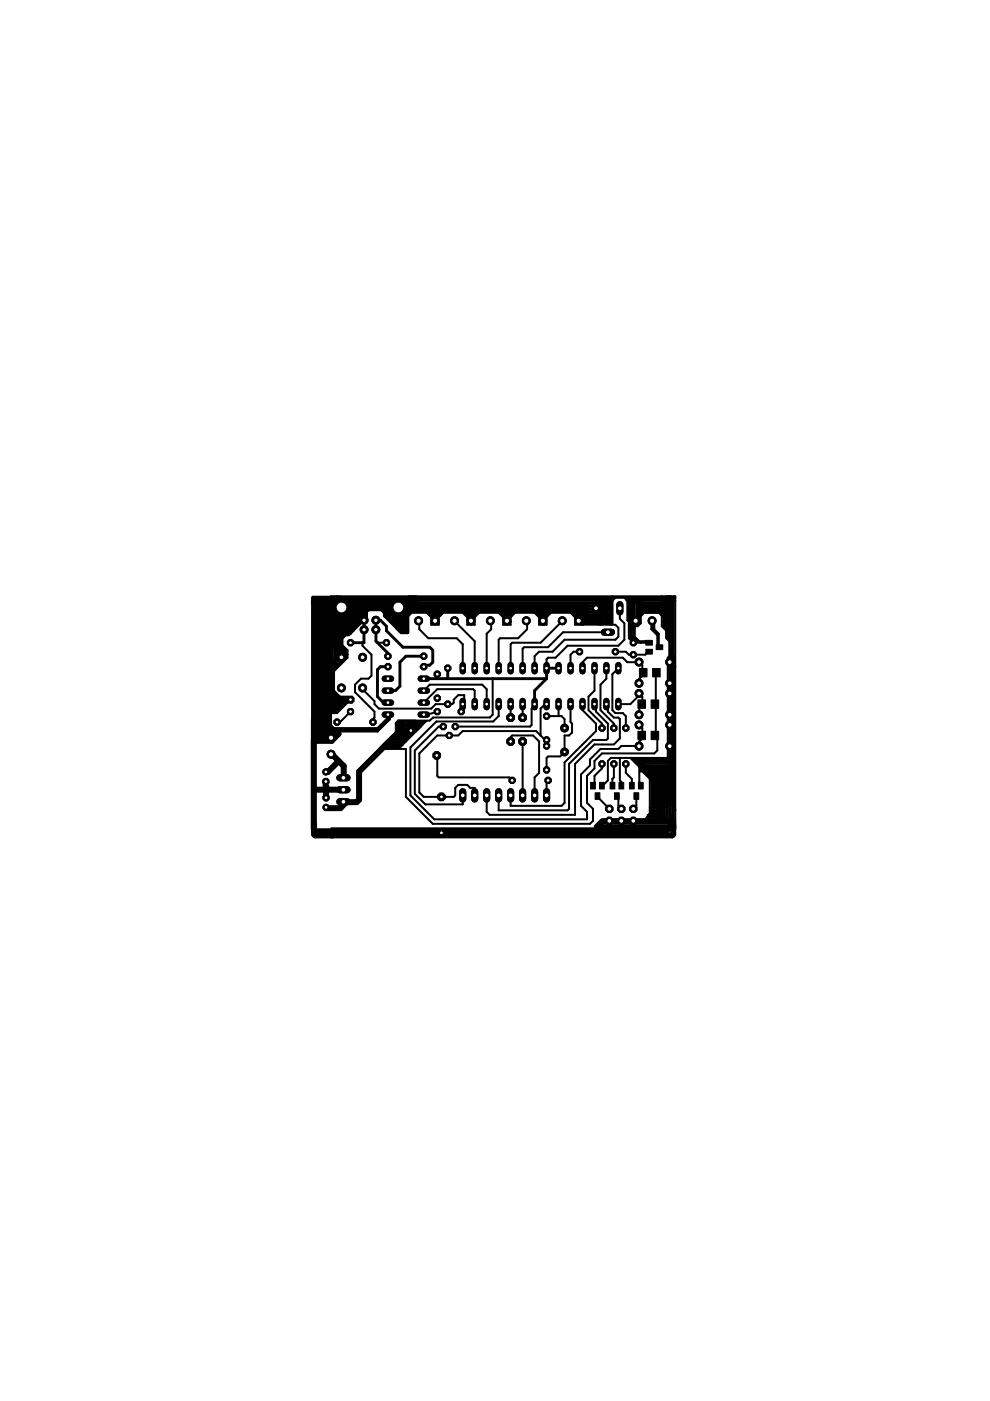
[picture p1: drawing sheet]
<svg xmlns="http://www.w3.org/2000/svg" width="210mm" height="297mm" viewBox="0 0 210 297" stroke-linecap="round" stroke-linejoin="round" font-family="sans-serif">
<g fill="none" stroke="#000" stroke-width=".42">
<path d="M70.2 136.9l2.2 2.2-1.9 1.9M70.5 130.9v6M70.8 138.8l.3 .3h-.3M70.8 138.5l.3 .3M70.8 138.2l1 .9-1 1h-.3M71.1 126.7h-.6v1M71.5 138.8l-.7 .6M71.5 126.4l-1.3 1.3M71.8 138.8l-1 1M72.1 139.1l-1.3 1.3h-.3M72.7 126.7l-.2-.2h-6.2l-.1 .2v30.3M72.7 137.2l.7 .7"/>
<path d="M72.7 137.5l.7 .7M72.7 138.2v.3l.7 .6v.3M72.7 136.9l1 1v1.5l-2.9 2.9v4.4M72.7 137.9l1 .9M73 138.5l.4 .3-2.6 2.6M73 139.4l-2.2 2.3v.3l2.6-2.6M73 138.8l-2.2 2.2M73.4 139.4h-1l-1.9-1.9v13.4h.6l2.3-2.2M75 132.1h1.5M75.3 132.1l-.3 .4M75.6 130.9l-.3 .3v.3M75.6 132.1l-.6 .7"/>
<path d="M75.9 132.1l-1.6 1.6v.7h-.3l-.3 .3M76.2 132.1l-1.2 1.3v.3M76.5 131.2l.4-.3h-1.6l-.7 .6h2.3v-.3M76.5 131.2h-.9l-.6 .6M76.5 131.2l-.3-.3-.6 .6M76.9 136.3v.6l1.9 1.9v4.5l-.7 .6h-1.6l-1.2 1.3v1.5l4.1 4.2v1.2l-.6 .7M77.8 129.6v1.3l-3.8 3.8h-.6M77.8 130.2l-.3 .4v.3l-1 .9h-1.9M80 136.3h1.9M86.7 126.4v3.5h39v-1.9M87.9 127.7h-.9l-.3 .3h37.8v1.9l-1 1M88.3 127.7h38.4l.3 .3v2.2h-3.2"/>
<path d="M88.3 126.4l.3 .3M88.9 131.5v1.9l1.9 1.9h6l1.3 1.3v5.1M90.5 129.9l.9 1M91.4 132.1h1.6M93 128.3v4.2h-1.6v-4.2h1.9M94 129.9l-1 1M96.5 131.8l4.1 4.2v5.7M98.1 129.9l1 1M99.1 128v4.5h1.5v-4.5M101.6 129.9l-1 1M104.1 131.5v1.9l-.9 1v7.3M105.7 129.9l1 1"/>
<path d="M106.7 128.3v4.2h1.6v-4.2M107.9 131.5l.4 .3M109.2 129.9l-.9 1M111.8 131.5v1.9l-1.9 1.9h-3.9l-.3 .3v6.4M113.3 129.9l1 1M114.3 128.3v4.2h1.6v-4.2M116.8 129.9l-.9 1M119.4 131.5l-4.8 4.8h-6l-.3 .3v5.4M121 129.9l.9 1M121.9 128.3v4.2h1.6v-4.2M122.9 138.2h-1.3l-.6 .6v2.9M124.1 129.6h1.3"/>
<path d="M124.5 128.7h1.5M124.5 129h1.9M124.5 129.3h1.9M124.8 128h.9M125.7 128l.7 .7 .3-.4M126 129.3v1.9l1.3 1.3h3.2l.6 .6v1.9l-.6 .6h-10.8l-2.5 2.6h-2.9l-1 .9v2.6M126 128.3l.4-.3 .3 .3zM126.4 129.3l.3 .3v-.6l-.7 .6h.4M126.4 129v.3M126.7 128h-.7l-.3 .3h-.9M126.7 129.3l-.7 .6h.7M126.7 128.7l-.3 .3"/>
<path d="M128.9 134h-9.5l-3.2 3.2h-5.1l-.3 .3v4.5M129.8 132.1v-4.7l.7-.7h1.9l.6 .7v4.1l1.3 1.3v2.5M130.5 138.2h2.2l.6 .6h3.5l.7-.6M131.4 129v2.2l1 .9v3.5l-1.3 1.3h-10.8l-2.5 2.5h-1.6l-.3 .4v1.9M132.7 126.7h.3M133.3 131.8v3.5l1 1h3.2M133.6 132.1v2.9l1 1h2.2l.3 .3M133.6 134.4l.7 .6M134.3 133.4l-.3-.3v2.2h-.4M134.3 135.3h.3l.3 .3M134.3 135.3l.6 .7M134.3 135.6l-.3 .4"/>
<path d="M134.6 135.6h-.6l.6 .7M134.6 132.5v2.5l1.3 1.3M135.6 129.9h5v-3.2l-.3-.3v1.3h-4.1l-.3 .3v4.1l-.7 .7h-1.2l-.4 .3M136.5 128l-.3 .3h3.8l.3-.3h-4.1l-.6 .7M138.4 131.8v1.6l1 1v2.8M139.4 134.7l-1.3-1.3v-1.9h.6v1.9l1 1v2.8M139.4 129.6l.9 1v2.2l1 .9v1.6l.6 .7v3.8M142.2 126.4l1 1M142.9 126.4v.3M143.2 126.7l-.3 .4M70.2 145.8l2.5 2.5h1.6M70.2 146.4l2.2 2.3"/>
<path d="M70.2 153.7l.6 .7M70.5 147.4h.3l1.6 1.6M70.5 154.7v.6l-.9 .9h-2.8l-.7 .6 .1 19.1h76.9v-2.2l-.9-1M70.5 147.7h.3l1.3 1.3-1.3 1.2v-2.2zM70.5 146.4l1.9 1.9M70.8 155l-.6 .6v-29.2h73v49.2M71.1 149.3l-.3 .3M71.1 148.3v1.9l1.6-1.5M71.1 149l.4 .3v-.3M71.8 147.7v.3l-.7 .7h3.2l.3-.4-.3-.3h-1.9M72.1 147.7h2.5l.4 .3v.7l-.4 .3h-.9l-2.2 2.2h-1.3M72.1 149h-.3l-1 .9"/>
<path d="M72.1 148.7v.3M73 148.7l-1.9 1.9h-.6M73.7 148.7l-2.2 2.2M74.3 150.9l-2.2 2.2h-.6M76.9 146.1l2.5 2.6v.6l.9 .9h11.1l1-.9h3.5l.3-.3v-.7l1-.9h1.2v1.6l-.3 .3M81.3 158.5l1-1h3.1l-.9 1M81.9 157.2h4.2M82.3 151.5v.6l-2.3 2.3h-9.5M82.6 157.5l-.7 .7 .4 .3M82.6 158.2v.3M83.2 157.5l.6 .7M84.5 157.8h.9"/>
<path d="M84.5 158.2l-.3 .3M85.1 158.2h-2.8l.3-.4h1.6l-.7 .7M85.1 154.1h4.1l-4.4 4.4h-3.8M85.4 155.3l.3-.3h1.3l-.9 .9h-1.3l.3-.3M85.4 155h-.3l-1.3 1.3h2.3l1.6-1.6h-2.6l-1.9 1.9M85.4 155l-1.6 1.6M85.4 155.3l-.3 .3M85.4 155.3l.3 .3M85.7 154.7l-.3 .3M86.2 153.7h3l.5-.6h-3.1l-5.3 5.3h-.5l5.5-5.5h4.1l-2.2 2.1h-1.1M87 154.7l-.9 .9h-1M88.3 154.4l-2.6 2.5h-3.1"/>
<path d="M88.6 154.4l-2.5 2.5v-1.6h-.7M88.9 154.4h-3.8l-2.2 2.2h3.2M89.4 153.2l-.5 .2h-2.3l-.3 .3M89.9 149l2.8-2.9h7.6l.3 .3v2.6M89.9 146.4l1.2-1.2h11.1l1 .9v3.2M92.7 150.9l-2 .6M94 154.1h-1l-5.1 5v9.2l2.3 2.2h7.9v-1.9M98.1 150.3l-.4 .6M104.5 143.9v7.6l-.6 .6h-12.1l-.7 .7h-6.6M105.7 149.3v2.5l-1.1 1.2h-12.1l-5.5 5.5v10.1l5.1 5.1h32.4v-1.6l-1.3-1.2v-6.7l1.9-1.9v-1.3l2.2-2.2h3.8l.6-.6h3.5M108.3 149v3.1M108.3 157.2v-.9l.3-.4h4.4l1.3 1.3v6.7l-1 .9v3.8"/>
<path d="M110.8 157.2v11.4M111.1 149.6l-.3 .3v2.2M113.3 149.6l-.6 .6v3.5l-.3 .4h-15.9M114.6 155.9l-.9-.9h-15.6l-.9 .9h-4.5l-3.8 3.8v8.3l1 1h6.3l.3-.4v-1.6l.7-.6h1.9l.6 .6h.9v1.6M114.6 155.9l1.3 1.3M115.6 156.9h.6v1.3h-.6zM115.9 156.9v1.3M115.9 149.3h-.3l-1 .9v5.7M115.9 151.8h3.2l.6 .7v1.9M118.4 149.3v2.5M121 149.3v3.8l.3 .3v1.9l-.7 .6h-.9v3.5l-1 1h-2.5l-.3 .3v2.5M123.5 149.3v1.3l2.9 2.8v1.6l-6.7 6.6v8.6l-.6 .7h-10.8v-2.3"/>
<path d="M123.5 141.7v-1.3l1-1h7.6l.9 1h2.6l.6 .6v1.6M126 149.3l.4 .3v1.3l2.5 2.5v3.2l-.3 .3h-2.9l-5.1 5.1v9.5l-.3 .3h-14.6v-3.2M126 141.7v4.7l-1.2 1.3v2.9l2.8 2.8v1M128.6 149.3l.3 .3v1.3l1.3 1.2h.9l.3 .4v4.1l-1.2 1.2h-4.2l-4.1 4.2v10.8h-18.1l-.6-.7v-3.5M128.6 141.7v2.2l-1.3 1.3v5.4l2.9 2.8v1M131.1 141.7l-1.3 1.2v7.7l.7 .6h1.6l.6 .6v2.6M135.6 147.4l-2 1.9h-2.5M135.6 147.1l.6 .6v1.3M135.6 153.7l.6 .7v1.9M135.9 142.3v.3M135.9 149l-.3 .3v1.9M136.5 142.9l-.9 1v.9"/>
<path d="M136.5 156.3l-.9 .9v1M138.7 142.9l.3 .4v13M139.4 155.6v3.5l-.7 .6h-11.1l-1.6 1.6v1.6l-1.5 1.6v5.7l1.2 1.3v2.5l-.6 .7h-33.3l-5.7-5.7v-10.2h-5.8l2-1.9 .3 .3M142.2 140.1l-.3 .3v28.6M142.5 146.1l-.6 .6M143.2 141.4l-1-2.6-.6 .6v30.5l-.3 .3M70.2 175.6h73M92.7 160.4v4.1l.3 .3h14.9l.7 .7M116.2 165.5l-.3 .3v2.8M126.7 169l2.5 2.5M127.6 162v.9l-1.6 1.6v1.9M130.2 162v2.8l-.4 .3v1.6"/>
<path d="M131.1 169.3v1.6l.6 .6M131.4 160.7v4.8l.3 .3v.6M132.7 162v1.9l1.3 1.2v1M133.6 160.7l2 1.9h.6M134 160.7l1.2 1.3v-.4l-.6-.6M134.6 160.7l1 1.3v3.8l.6 .6M135.2 169.3l-.3-.3v1.9l-.6 .6M135.6 163.6h.9M136.2 163.6l2.2 2.2M137.5 172.8h.3M137.5 173.1h.3l.3 .3h1.9l.3 .3M137.5 172.8l-.7 .9 .7-.3 .6-.6"/>
<path d="M137.8 171.8l1.2 1.3M137.8 160.7v12.7M137.8 172.4l-.3 .4M137.8 171.5h2.8M138.1 172.1h1.9M138.1 173.1h2.5M138.4 172.1v.7l-.3 .3M138.4 172.4h1.9M138.7 172.8h1.3M139 172.4l-.6 .7M139 172.8l.4 .3M140 172.1l.3 .3"/>
<path d="M140 170.5l-.6 .7M140 172.1l-.3 .3M140.3 171.8h-2.2v1.3M140.3 169.9v3.8M140.3 171.2l-.3 .3M140.3 173.7l2.9 1.9M140.3 170.9l-.3 .3M140.3 172.4l-.9 1M140.3 170.5l-.9 1M140.6 174v-3.5l.3-.3v3.5h1.6v-3.2l.4-.3h-.4l-.3 .3h-.9v3.2l-.4 .3M140.6 173.7h-12.6l-.4 .3-.6 1.6M141.3 171.2l.3-.3v2.5"/>
<path d="M141.3 173.4l.3 .3M141.6 168.6l-2.6 2.6h-1.2M141.6 162.6l-.7 .6h-5M141.9 170.9h.3v2.5l-.3 .3zM141.9 160.7h-12.4l-.6 .6v4.2l-1.3 1.2M142.9 169.6l.3 2.2M142.9 169.6l-.7 .6M142.9 169.6v4.4h-3.5"/>
</g>
<g fill="none" stroke="#000" stroke-width="1">
<path d="M70.5 130.6h1.3M71.5 128.3h10.8l1.2 1.3h1.6l1-.9h-3.2l-.3-.4h3.8M71.8 128.7h5.4M76.2 128.7l-.6 .6h-3.8M76.9 128.7l-1.3 1.2h-4.1M81.9 128.7h.7M87 128.5h37v.8l-36.9 .1M87 128v.7l-1.6 1.5h-2.5l-1.3-1.2h-3.8l-1.3 1.2h-3.8l-.3 .4h-.3l-1-1v-.9l-.3-.4v1.9l.3 .4M87.3 127.1l.6 .6M91 130l.7 .6M92.2 131.7v-1.6l.3-.2 .1 2M93.7 129.7l-.6 .6"/>
<path d="M101.1 129.6l-1.1 1.1-.1 1.3h-.3v-1.6l-.6-.6h-.4M107.3 130.2l.5 .1M108.7 129.6l-1 1.1-.1 1.3h-.4v-1.3l-.9-.9M113.6 129.7l1.1 1 .1 1.4 .6-.1v-1.3l.8-.9M114.8 130.3h.5M121.4 129.8l.9 .8 .1 1.4h.6v-1.6l.7-.5M122.9 130.2v1.3l.6 .6h3.5v-.6l.3-.3h-1.9l-.3 .3h-1.9l-.3-.3h1.9l.3-.3M124.5 130.6h-.4l.4 .3h1.5M127 129.9h1.6M127 130.9h1.6l.3-.3v.6M127.3 128.3h1.9l-.6-.6h-1.3l.3-.3h1.9v4.7l-.3-.3h-1.6l-.9-.9v-1.3M127.6 129l-.3 .3h1.6"/>
<path d="M128 129.3l-.4 .3v.3M128.3 129.9l.3 .3h-1l-.3 .4h.7l.3 .3M128.6 128.3l.3 .4h-1.3l-.3 .3h1.3M129.8 126.7l-.3 .4h-58l-.4 .3v.3h17.2M133 127.1h7M134.9 127.1l-.6 .6v3.5l.3 .3M135.9 127.1l-.7 .6v4.1l-.3 .3h-.3l-1-.9v-3.8M136.8 129.3l-1.6 1.6M140 129h-3.8l-.3-.3v-.4h4.1l.3 .4v.9h-4.7M140 129.6l.6 .6v.4M140.6 127.7l.3 .3v4.8M142.2 135.6l-.6-.6v-7.3l-.7-.6 .4-.4h.6l.6 .7v12"/>
<path d="M126.7 175.3l.9-1h15.3l-.4 .4v.6h-14.9M137.8 163.9l-.3-.3h-.7l1.3 1.2h.6M139.4 165.1l.6-.6v4.1l.3 .4-.9 .9zM139.4 174h-11.8l-1.2 1.3M140.3 169h.3v-4.8l-.3 .3-.3-.3h-1v6.7l2.3-2.3v-5h-2.9v7.9M141.6 162.6h-4.8l-1.6-1.6h6.4v.3l-.3 .3h-4.8v.4l-.6 .6h.3l.3 .3"/>
</g>
<g fill="none" stroke="#000" stroke-width=".61">
<path d="M70.5 130.2l.6 .7h1.9l.4-.3h3.8M77.2 133.7v2.6h-2.9M79.7 133.7v2.3l2.6 2.5v.6M79.7 131.5h1l1.2 1.3v.9l3.5 3.5h5.7l.7 .7v2.5l-.7 .6h-.9M87 129.6l-1.3 1.3h-2.8l-1.6-1.6h-3.2l-.9 .9v1.6M87.3 126.7h-15.5l-1.3 1.3v.3M89.9 139.1h-3.8l-1.3 1.3v5.1l-1 .9h-1.5M66.5 145.5v10.5l-.1 .2M69.7 155.7l-.3 .3M70.5 154.7v.3M82.6 141.4h-1.9l-.7 .6v5.7l1 1h1.6M82.6 151.5v1l-2.6 2.5h-9.5"/>
<path d="M82.6 152.1l-2.6 2.6h-9.2l-.3 .3M88.1 152.9h-3.6l-.5 .4v2l.4 .4v-2.2l.3-.3 .8 .2v.1l-.6 .5 .3-.3-.4-.1M89.5 141l.4 .4h-.7M89.9 153l-.4 .4h-.6M90.2 143.9h25.7M92.7 142.9v1M94.9 141.7v2.2M115.9 141.7h2.5M115.9 142v1.9M115.9 143.9l-2.6 2.5v3.2M66.6 174.8l-.2 .2 .2 .5"/>
</g>
<g fill="none" stroke="#000" stroke-width=".83">
<path d="M71.1 130.9l-.3 .3v5.7l1.3 1.3M71.5 131.2v5.4M72.4 134.7l-.3-.3v-3.5l-.3 .3v6.3M73 130.6l-.3 .3v3.1M73.4 130.2v3.2l-1.3 1.3v3.8M74 130.6v2.8l-.3 .3h-.7M74.6 130.6v3.1l-.3 .3h-.6l-1.3 1.3v4.1M80.3 128.7l2.3 2.2v.3M81.6 128.3v2.3l3.5 3.4h1.3v-3.4l1.3-1.3M83.5 131.2h1.9l-.3 .3v.3l-1.3-1.2h-1.9l2.3 2.2v.3M83.8 131.8l.4 .3M84.2 131.2l.9 .9 .3 1h-.3l-.3-.3-.3-1-.7-.6v.3h1"/>
<path d="M85.7 130.6v3.1h-.9M142.2 139.1v29.9l-.6 .6v.6l1.3-1.2v-29.9M141.9 169l-1.3 1.2"/>
</g>
<path d="M67.2 127.7l3.8 .1" fill="none" stroke="#000" stroke-width="2.5"/>
<path d="M69.3 128.5l-.1 26.6-.6 .1v-25.6l-.4-.4h-1l-.2-.1v26.1l.7 .1 .1-.1" fill="none" stroke="#000" stroke-width="1.8"/>
<g fill="none" stroke="#000" stroke-width="1.3">
<path d="M67.4 151.9l-.9 .9v23M67.8 156.4h2.6M68.7 156.4l.8-.8h2.3l-1.5 1.5h-3.3M70.1 159.9h.3l2.5 2.5v2.4l-.2 .1M82.1 157.6l-6 6v5.9l-.5 .6h-3M98.1 148.6v1.3M66.6 174.6h.1M66.6 174.6v2.3l.2 .2h75.7l.2-.2v-1.9l-.1-.1-1.4 1.4h-74.6M69.1 165.8l-.1 1.5M69.2 166.9l-.1 2.4M70.3 176.9l.2 .2M71.6 161.5l-2.1 2.2h-.3"/>
<path d="M72.9 167.4l-6.2 .1M73.1 170.4l-.9 .9h-3.2"/>
</g>
<circle cx="98.1" cy="149.3" r=".4" fill="#fff" stroke="#000" stroke-width=".21"/>
<path d="M100.6 148.6v1.3" fill="none" stroke="#000" stroke-width="1.3"/>
<circle cx="100.6" cy="149.3" r=".4" fill="#fff" stroke="#000" stroke-width=".21"/>
<path d="M103.2 148.6v1.3" fill="none" stroke="#000" stroke-width="1.3"/>
<circle cx="103.2" cy="149.3" r=".4" fill="#fff" stroke="#000" stroke-width=".21"/>
<path d="M105.7 148.6v1.3" fill="none" stroke="#000" stroke-width="1.3"/>
<circle cx="105.7" cy="149.3" r=".4" fill="#fff" stroke="#000" stroke-width=".21"/>
<path d="M108.3 148.6v1.3" fill="none" stroke="#000" stroke-width="1.3"/>
<circle cx="108.3" cy="149.3" r=".4" fill="#fff" stroke="#000" stroke-width=".21"/>
<path d="M110.8 148.6v1.3" fill="none" stroke="#000" stroke-width="1.3"/>
<circle cx="110.8" cy="149.3" r=".4" fill="#fff" stroke="#000" stroke-width=".21"/>
<path d="M113.3 148.6v1.3" fill="none" stroke="#000" stroke-width="1.3"/>
<circle cx="113.3" cy="149.3" r=".4" fill="#fff" stroke="#000" stroke-width=".21"/>
<path d="M115.9 148.6v1.3" fill="none" stroke="#000" stroke-width="1.3"/>
<circle cx="115.9" cy="149.3" r=".4" fill="#fff" stroke="#000" stroke-width=".21"/>
<path d="M118.4 148.6v1.3" fill="none" stroke="#000" stroke-width="1.3"/>
<circle cx="118.4" cy="149.3" r=".4" fill="#fff" stroke="#000" stroke-width=".21"/>
<path d="M121 148.6v1.3" fill="none" stroke="#000" stroke-width="1.3"/>
<circle cx="121" cy="149.3" r=".4" fill="#fff" stroke="#000" stroke-width=".21"/>
<path d="M123.5 148.6v1.3" fill="none" stroke="#000" stroke-width="1.3"/>
<circle cx="123.5" cy="149.3" r=".4" fill="#fff" stroke="#000" stroke-width=".21"/>
<path d="M126 148.6v1.3" fill="none" stroke="#000" stroke-width="1.3"/>
<circle cx="126" cy="149.3" r=".4" fill="#fff" stroke="#000" stroke-width=".21"/>
<path d="M128.6 148.6v1.3" fill="none" stroke="#000" stroke-width="1.3"/>
<circle cx="128.6" cy="149.3" r=".4" fill="#fff" stroke="#000" stroke-width=".21"/>
<path d="M131.1 148.6v1.3" fill="none" stroke="#000" stroke-width="1.3"/>
<circle cx="131.1" cy="149.3" r=".4" fill="#fff" stroke="#000" stroke-width=".21"/>
<path d="M131.1 141v1.3" fill="none" stroke="#000" stroke-width="1.3"/>
<circle cx="131.1" cy="141.7" r=".4" fill="#fff" stroke="#000" stroke-width=".21"/>
<path d="M128.6 141v1.3" fill="none" stroke="#000" stroke-width="1.3"/>
<circle cx="128.6" cy="141.7" r=".4" fill="#fff" stroke="#000" stroke-width=".21"/>
<path d="M126 141v1.3" fill="none" stroke="#000" stroke-width="1.3"/>
<circle cx="126" cy="141.7" r=".4" fill="#fff" stroke="#000" stroke-width=".21"/>
<path d="M123.5 141v1.3" fill="none" stroke="#000" stroke-width="1.3"/>
<circle cx="123.5" cy="141.7" r=".4" fill="#fff" stroke="#000" stroke-width=".21"/>
<path d="M121 141v1.3" fill="none" stroke="#000" stroke-width="1.3"/>
<circle cx="121" cy="141.7" r=".4" fill="#fff" stroke="#000" stroke-width=".21"/>
<path d="M118.4 141v1.3" fill="none" stroke="#000" stroke-width="1.3"/>
<circle cx="118.4" cy="141.7" r=".4" fill="#fff" stroke="#000" stroke-width=".21"/>
<path d="M115.9 141v1.3" fill="none" stroke="#000" stroke-width="1.3"/>
<circle cx="115.9" cy="141.7" r=".4" fill="#fff" stroke="#000" stroke-width=".21"/>
<path d="M113.3 141v1.3" fill="none" stroke="#000" stroke-width="1.3"/>
<circle cx="113.3" cy="141.7" r=".4" fill="#fff" stroke="#000" stroke-width=".21"/>
<path d="M110.8 141v1.3" fill="none" stroke="#000" stroke-width="1.3"/>
<circle cx="110.8" cy="141.7" r=".4" fill="#fff" stroke="#000" stroke-width=".21"/>
<path d="M108.3 141v1.3" fill="none" stroke="#000" stroke-width="1.3"/>
<circle cx="108.3" cy="141.7" r=".4" fill="#fff" stroke="#000" stroke-width=".21"/>
<path d="M105.7 141v1.3" fill="none" stroke="#000" stroke-width="1.3"/>
<circle cx="105.7" cy="141.7" r=".4" fill="#fff" stroke="#000" stroke-width=".21"/>
<path d="M103.2 141v1.3" fill="none" stroke="#000" stroke-width="1.3"/>
<circle cx="103.2" cy="141.7" r=".4" fill="#fff" stroke="#000" stroke-width=".21"/>
<path d="M100.6 141v1.3" fill="none" stroke="#000" stroke-width="1.3"/>
<circle cx="100.6" cy="141.7" r=".4" fill="#fff" stroke="#000" stroke-width=".21"/>
<path d="M98.1 141v1.3" fill="none" stroke="#000" stroke-width="1.3"/>
<circle cx="98.1" cy="141.7" r=".4" fill="#fff" stroke="#000" stroke-width=".21"/>
<circle cx="119.7" cy="159.4" r=".83" fill="#000" stroke="#000" stroke-width=".21"/>
<circle cx="119.7" cy="159.4" r=".36" fill="#fff" stroke="#000" stroke-width=".21"/>
<circle cx="119.7" cy="154.4" r=".83" fill="#000" stroke="#000" stroke-width=".21"/>
<circle cx="119.7" cy="154.4" r=".36" fill="#fff" stroke="#000" stroke-width=".21"/>
<circle cx="115.9" cy="156.9" r=".71" fill="#000" stroke="#000" stroke-width=".21"/>
<circle cx="115.9" cy="156.9" r=".4" fill="#fff" stroke="#000" stroke-width=".21"/>
<circle cx="115.9" cy="151.8" r=".71" fill="#000" stroke="#000" stroke-width=".21"/>
<circle cx="115.9" cy="151.8" r=".4" fill="#fff" stroke="#000" stroke-width=".21"/>
<circle cx="115.9" cy="163.2" r=".71" fill="#000" stroke="#000" stroke-width=".21"/>
<circle cx="115.9" cy="163.2" r=".4" fill="#fff" stroke="#000" stroke-width=".21"/>
<circle cx="115.9" cy="158.2" r=".71" fill="#000" stroke="#000" stroke-width=".21"/>
<circle cx="115.9" cy="158.2" r=".4" fill="#fff" stroke="#000" stroke-width=".21"/>
<circle cx="88.8" cy="131.6" r=".85" fill="#000" stroke="#000" stroke-width=".21"/>
<circle cx="88.8" cy="131.6" r=".55" fill="#fff" stroke="#000" stroke-width=".21"/>
<circle cx="92.2" cy="131.6" r=".85" fill="#000" stroke="#000" stroke-width=".21"/>
<circle cx="92.2" cy="131.6" r=".55" fill="#fff" stroke="#000" stroke-width=".21"/>
<circle cx="96.4" cy="131.6" r=".85" fill="#000" stroke="#000" stroke-width=".21"/>
<circle cx="96.4" cy="131.6" r=".55" fill="#fff" stroke="#000" stroke-width=".21"/>
<circle cx="99.9" cy="131.6" r=".85" fill="#000" stroke="#000" stroke-width=".21"/>
<circle cx="99.9" cy="131.6" r=".55" fill="#fff" stroke="#000" stroke-width=".21"/>
<circle cx="104" cy="131.6" r=".85" fill="#000" stroke="#000" stroke-width=".21"/>
<circle cx="104" cy="131.6" r=".55" fill="#fff" stroke="#000" stroke-width=".21"/>
<circle cx="107.5" cy="131.6" r=".85" fill="#000" stroke="#000" stroke-width=".21"/>
<circle cx="107.5" cy="131.6" r=".55" fill="#fff" stroke="#000" stroke-width=".21"/>
<circle cx="111.6" cy="131.6" r=".85" fill="#000" stroke="#000" stroke-width=".21"/>
<circle cx="111.6" cy="131.6" r=".55" fill="#fff" stroke="#000" stroke-width=".21"/>
<circle cx="115.1" cy="131.6" r=".85" fill="#000" stroke="#000" stroke-width=".21"/>
<circle cx="115.1" cy="131.6" r=".55" fill="#fff" stroke="#000" stroke-width=".21"/>
<circle cx="119.2" cy="131.6" r=".85" fill="#000" stroke="#000" stroke-width=".21"/>
<circle cx="119.2" cy="131.6" r=".55" fill="#fff" stroke="#000" stroke-width=".21"/>
<circle cx="122.7" cy="131.6" r=".85" fill="#000" stroke="#000" stroke-width=".21"/>
<circle cx="122.7" cy="131.6" r=".55" fill="#fff" stroke="#000" stroke-width=".21"/>
<path d="M128.1 134h1.5" fill="none" stroke="#000" stroke-width="1.5"/>
<circle cx="128.9" cy="134" r=".51" fill="#fff" stroke="#000" stroke-width=".21"/>
<path d="M131.4 128.2v1.5" fill="none" stroke="#000" stroke-width="1.5"/>
<circle cx="131.4" cy="129" r=".51" fill="#fff" stroke="#000" stroke-width=".21"/>
<path d="M126.4 128.2v1.5" fill="none" stroke="#000" stroke-width="1.5"/>
<circle cx="126.4" cy="129" r=".51" fill="#fff" stroke="#000" stroke-width=".21"/>
<circle cx="134.8" cy="131.6" r=".85" fill="#000" stroke="#000" stroke-width=".21"/>
<circle cx="134.8" cy="131.6" r=".55" fill="#fff" stroke="#000" stroke-width=".21"/>
<circle cx="138.3" cy="131.6" r=".85" fill="#000" stroke="#000" stroke-width=".21"/>
<circle cx="138.3" cy="131.6" r=".55" fill="#fff" stroke="#000" stroke-width=".21"/>
<circle cx="122.9" cy="138.2" r=".71" fill="#000" stroke="#000" stroke-width=".21"/>
<circle cx="122.9" cy="138.2" r=".4" fill="#fff" stroke="#000" stroke-width=".21"/>
<circle cx="130.5" cy="138.2" r=".71" fill="#000" stroke="#000" stroke-width=".21"/>
<circle cx="130.5" cy="138.2" r=".4" fill="#fff" stroke="#000" stroke-width=".21"/>
<circle cx="134.3" cy="136.3" r=".71" fill="#000" stroke="#000" stroke-width=".21"/>
<circle cx="134.3" cy="136.3" r=".4" fill="#fff" stroke="#000" stroke-width=".21"/>
<circle cx="134.3" cy="138.8" r=".71" fill="#000" stroke="#000" stroke-width=".21"/>
<circle cx="134.3" cy="138.8" r=".4" fill="#fff" stroke="#000" stroke-width=".21"/>
<circle cx="94.9" cy="149.3" r=".71" fill="#000" stroke="#000" stroke-width=".21"/>
<circle cx="94.9" cy="149.3" r=".4" fill="#fff" stroke="#000" stroke-width=".21"/>
<circle cx="94.9" cy="141.7" r=".71" fill="#000" stroke="#000" stroke-width=".21"/>
<circle cx="94.9" cy="141.7" r=".4" fill="#fff" stroke="#000" stroke-width=".21"/>
<path d="M81.6 143.9h1.3" fill="none" stroke="#000" stroke-width="1.3"/>
<circle cx="82.3" cy="143.9" r=".4" fill="#fff" stroke="#000" stroke-width=".21"/>
<path d="M81.6 146.4h1.3" fill="none" stroke="#000" stroke-width="1.3"/>
<circle cx="82.3" cy="146.4" r=".4" fill="#fff" stroke="#000" stroke-width=".21"/>
<path d="M81.6 149h1.3" fill="none" stroke="#000" stroke-width="1.3"/>
<circle cx="82.3" cy="149" r=".4" fill="#fff" stroke="#000" stroke-width=".21"/>
<path d="M81.6 151.5h1.3" fill="none" stroke="#000" stroke-width="1.3"/>
<circle cx="82.3" cy="151.5" r=".4" fill="#fff" stroke="#000" stroke-width=".21"/>
<path d="M89.2 151.5h1.3" fill="none" stroke="#000" stroke-width="1.3"/>
<circle cx="89.9" cy="151.5" r=".4" fill="#fff" stroke="#000" stroke-width=".21"/>
<path d="M89.2 149h1.3" fill="none" stroke="#000" stroke-width="1.3"/>
<circle cx="89.9" cy="149" r=".4" fill="#fff" stroke="#000" stroke-width=".21"/>
<path d="M89.2 146.4h1.3" fill="none" stroke="#000" stroke-width="1.3"/>
<circle cx="89.9" cy="146.4" r=".4" fill="#fff" stroke="#000" stroke-width=".21"/>
<path d="M89.2 143.9h1.3" fill="none" stroke="#000" stroke-width="1.3"/>
<circle cx="89.9" cy="143.9" r=".4" fill="#fff" stroke="#000" stroke-width=".21"/>
<circle cx="92.7" cy="148" r=".71" fill="#000" stroke="#000" stroke-width=".21"/>
<circle cx="92.7" cy="148" r=".4" fill="#fff" stroke="#000" stroke-width=".21"/>
<circle cx="92.7" cy="142.9" r=".71" fill="#000" stroke="#000" stroke-width=".21"/>
<circle cx="92.7" cy="142.9" r=".4" fill="#fff" stroke="#000" stroke-width=".21"/>
<circle cx="89.9" cy="141.4" r=".71" fill="#000" stroke="#000" stroke-width=".21"/>
<circle cx="89.9" cy="141.4" r=".4" fill="#fff" stroke="#000" stroke-width=".21"/>
<circle cx="82.3" cy="141.4" r=".71" fill="#000" stroke="#000" stroke-width=".21"/>
<circle cx="82.3" cy="141.4" r=".4" fill="#fff" stroke="#000" stroke-width=".21"/>
<circle cx="89.9" cy="139.1" r=".71" fill="#000" stroke="#000" stroke-width=".21"/>
<circle cx="89.9" cy="139.1" r=".4" fill="#fff" stroke="#000" stroke-width=".21"/>
<circle cx="82.3" cy="139.1" r=".71" fill="#000" stroke="#000" stroke-width=".21"/>
<circle cx="82.3" cy="139.1" r=".4" fill="#fff" stroke="#000" stroke-width=".21"/>
<circle cx="77.2" cy="133.5" r=".85" fill="#000" stroke="#000" stroke-width=".21"/>
<circle cx="77.2" cy="133.5" r=".47" fill="#fff" stroke="#000" stroke-width=".21"/>
<circle cx="79.7" cy="133.5" r=".85" fill="#000" stroke="#000" stroke-width=".21"/>
<circle cx="79.7" cy="133.5" r=".47" fill="#fff" stroke="#000" stroke-width=".21"/>
<circle cx="79.7" cy="131.5" r=".85" fill="#000" stroke="#000" stroke-width=".21"/>
<circle cx="79.7" cy="131.5" r=".47" fill="#fff" stroke="#000" stroke-width=".21"/>
<circle cx="77.2" cy="131.5" r=".85" fill="#000" stroke="#000" stroke-width=".21"/>
<circle cx="77.2" cy="131.5" r=".47" fill="#fff" stroke="#000" stroke-width=".21"/>
<circle cx="72.4" cy="128.8" r="1.65" fill="#000" stroke="#000" stroke-width=".21"/>
<circle cx="72.4" cy="128.8" r="1.14" fill="#fff" stroke="#000" stroke-width=".21"/>
<circle cx="84.5" cy="128.8" r="1.65" fill="#000" stroke="#000" stroke-width=".21"/>
<circle cx="84.5" cy="128.8" r="1.14" fill="#fff" stroke="#000" stroke-width=".21"/>
<circle cx="81.9" cy="136.3" r=".71" fill="#000" stroke="#000" stroke-width=".21"/>
<circle cx="81.9" cy="136.3" r=".4" fill="#fff" stroke="#000" stroke-width=".21"/>
<circle cx="74.3" cy="136.3" r=".71" fill="#000" stroke="#000" stroke-width=".21"/>
<circle cx="74.3" cy="136.3" r=".4" fill="#fff" stroke="#000" stroke-width=".21"/>
<circle cx="142" cy="144.9" r=".85" fill="#000" stroke="#000" stroke-width=".21"/>
<circle cx="142" cy="144.9" r=".51" fill="#fff" stroke="#000" stroke-width=".21"/>
<circle cx="135.5" cy="144.9" r=".85" fill="#000" stroke="#000" stroke-width=".21"/>
<circle cx="135.5" cy="144.9" r=".51" fill="#fff" stroke="#000" stroke-width=".21"/>
<circle cx="142" cy="140.4" r=".85" fill="#000" stroke="#000" stroke-width=".21"/>
<circle cx="142" cy="140.4" r=".51" fill="#fff" stroke="#000" stroke-width=".21"/>
<circle cx="135.5" cy="140.4" r=".85" fill="#000" stroke="#000" stroke-width=".21"/>
<circle cx="135.5" cy="140.4" r=".51" fill="#fff" stroke="#000" stroke-width=".21"/>
<circle cx="142" cy="151.5" r=".85" fill="#000" stroke="#000" stroke-width=".21"/>
<circle cx="142" cy="151.5" r=".51" fill="#fff" stroke="#000" stroke-width=".21"/>
<circle cx="135.5" cy="151.5" r=".85" fill="#000" stroke="#000" stroke-width=".21"/>
<circle cx="135.5" cy="151.5" r=".51" fill="#fff" stroke="#000" stroke-width=".21"/>
<circle cx="142" cy="147" r=".85" fill="#000" stroke="#000" stroke-width=".21"/>
<circle cx="142" cy="147" r=".51" fill="#fff" stroke="#000" stroke-width=".21"/>
<circle cx="135.5" cy="147" r=".85" fill="#000" stroke="#000" stroke-width=".21"/>
<circle cx="135.5" cy="147" r=".51" fill="#fff" stroke="#000" stroke-width=".21"/>
<circle cx="142" cy="158.2" r=".85" fill="#000" stroke="#000" stroke-width=".21"/>
<circle cx="142" cy="158.2" r=".51" fill="#fff" stroke="#000" stroke-width=".21"/>
<circle cx="135.5" cy="158.2" r=".85" fill="#000" stroke="#000" stroke-width=".21"/>
<circle cx="135.5" cy="158.2" r=".51" fill="#fff" stroke="#000" stroke-width=".21"/>
<circle cx="142" cy="153.7" r=".85" fill="#000" stroke="#000" stroke-width=".21"/>
<circle cx="142" cy="153.7" r=".51" fill="#fff" stroke="#000" stroke-width=".21"/>
<circle cx="135.5" cy="153.7" r=".85" fill="#000" stroke="#000" stroke-width=".21"/>
<circle cx="135.5" cy="153.7" r=".51" fill="#fff" stroke="#000" stroke-width=".21"/>
<circle cx="72.4" cy="145.9" r=".85" fill="#000" stroke="#000" stroke-width=".21"/>
<circle cx="72.4" cy="145.9" r=".51" fill="#fff" stroke="#000" stroke-width=".21"/>
<circle cx="72.4" cy="139.4" r=".85" fill="#000" stroke="#000" stroke-width=".21"/>
<circle cx="72.4" cy="139.4" r=".51" fill="#fff" stroke="#000" stroke-width=".21"/>
<circle cx="76.9" cy="145.9" r=".85" fill="#000" stroke="#000" stroke-width=".21"/>
<circle cx="76.9" cy="145.9" r=".51" fill="#fff" stroke="#000" stroke-width=".21"/>
<circle cx="76.9" cy="139.4" r=".85" fill="#000" stroke="#000" stroke-width=".21"/>
<circle cx="76.9" cy="139.4" r=".51" fill="#fff" stroke="#000" stroke-width=".21"/>
<circle cx="132.7" cy="162" r=".71" fill="#000" stroke="#000" stroke-width=".21"/>
<circle cx="132.7" cy="162" r=".4" fill="#fff" stroke="#000" stroke-width=".21"/>
<circle cx="132.7" cy="154.4" r=".71" fill="#000" stroke="#000" stroke-width=".21"/>
<circle cx="132.7" cy="154.4" r=".4" fill="#fff" stroke="#000" stroke-width=".21"/>
<circle cx="130.2" cy="162" r=".71" fill="#000" stroke="#000" stroke-width=".21"/>
<circle cx="130.2" cy="162" r=".4" fill="#fff" stroke="#000" stroke-width=".21"/>
<circle cx="130.2" cy="154.4" r=".71" fill="#000" stroke="#000" stroke-width=".21"/>
<circle cx="130.2" cy="154.4" r=".4" fill="#fff" stroke="#000" stroke-width=".21"/>
<circle cx="127.6" cy="162" r=".71" fill="#000" stroke="#000" stroke-width=".21"/>
<circle cx="127.6" cy="162" r=".4" fill="#fff" stroke="#000" stroke-width=".21"/>
<circle cx="127.6" cy="154.4" r=".71" fill="#000" stroke="#000" stroke-width=".21"/>
<circle cx="127.6" cy="154.4" r=".4" fill="#fff" stroke="#000" stroke-width=".21"/>
<circle cx="134.3" cy="171.5" r=".83" fill="#000" stroke="#000" stroke-width=".21"/>
<circle cx="134.3" cy="171.5" r=".51" fill="#fff" stroke="#000" stroke-width=".21"/>
<circle cx="134.3" cy="174" r=".83" fill="#000" stroke="#000" stroke-width=".21"/>
<circle cx="134.3" cy="174" r=".51" fill="#fff" stroke="#000" stroke-width=".21"/>
<circle cx="131.7" cy="171.5" r=".83" fill="#000" stroke="#000" stroke-width=".21"/>
<circle cx="131.7" cy="171.5" r=".51" fill="#fff" stroke="#000" stroke-width=".21"/>
<circle cx="131.7" cy="174" r=".83" fill="#000" stroke="#000" stroke-width=".21"/>
<circle cx="131.7" cy="174" r=".51" fill="#fff" stroke="#000" stroke-width=".21"/>
<circle cx="129.2" cy="171.5" r=".83" fill="#000" stroke="#000" stroke-width=".21"/>
<circle cx="129.2" cy="171.5" r=".51" fill="#fff" stroke="#000" stroke-width=".21"/>
<circle cx="129.2" cy="174" r=".83" fill="#000" stroke="#000" stroke-width=".21"/>
<circle cx="129.2" cy="174" r=".51" fill="#fff" stroke="#000" stroke-width=".21"/>
<circle cx="74.3" cy="148.3" r=".71" fill="#000" stroke="#000" stroke-width=".21"/>
<circle cx="74.3" cy="148.3" r=".4" fill="#fff" stroke="#000" stroke-width=".21"/>
<circle cx="74.3" cy="150.9" r=".71" fill="#000" stroke="#000" stroke-width=".21"/>
<circle cx="74.3" cy="150.9" r=".4" fill="#fff" stroke="#000" stroke-width=".21"/>
<circle cx="79.1" cy="153.1" r=".71" fill="#000" stroke="#000" stroke-width=".21"/>
<circle cx="79.1" cy="153.1" r=".4" fill="#fff" stroke="#000" stroke-width=".21"/>
<circle cx="71.5" cy="153.1" r=".71" fill="#000" stroke="#000" stroke-width=".21"/>
<circle cx="71.5" cy="153.1" r=".4" fill="#fff" stroke="#000" stroke-width=".21"/>
<circle cx="93.6" cy="176.6" r=".87" fill="#000" stroke="#000" stroke-width=".21"/>
<circle cx="93.6" cy="176.6" r=".4" fill="#fff" stroke="#000" stroke-width=".21"/>
<circle cx="93.6" cy="169" r=".87" fill="#000" stroke="#000" stroke-width=".21"/>
<circle cx="93.6" cy="169" r=".4" fill="#fff" stroke="#000" stroke-width=".21"/>
<path d="M98.1 167.9v1.5" fill="none" stroke="#000" stroke-width="1.5"/>
<circle cx="98.1" cy="168.6" r=".51" fill="#fff" stroke="#000" stroke-width=".21"/>
<path d="M100.6 167.9v1.5" fill="none" stroke="#000" stroke-width="1.5"/>
<circle cx="100.6" cy="168.6" r=".51" fill="#fff" stroke="#000" stroke-width=".21"/>
<path d="M103.2 167.9v1.5" fill="none" stroke="#000" stroke-width="1.5"/>
<circle cx="103.2" cy="168.6" r=".51" fill="#fff" stroke="#000" stroke-width=".21"/>
<path d="M105.7 167.9v1.5" fill="none" stroke="#000" stroke-width="1.5"/>
<circle cx="105.7" cy="168.6" r=".51" fill="#fff" stroke="#000" stroke-width=".21"/>
<path d="M108.3 167.9v1.5" fill="none" stroke="#000" stroke-width="1.5"/>
<circle cx="108.3" cy="168.6" r=".51" fill="#fff" stroke="#000" stroke-width=".21"/>
<path d="M110.8 167.9v1.5" fill="none" stroke="#000" stroke-width="1.5"/>
<circle cx="110.8" cy="168.6" r=".51" fill="#fff" stroke="#000" stroke-width=".21"/>
<path d="M113.3 167.9v1.5" fill="none" stroke="#000" stroke-width="1.5"/>
<circle cx="113.3" cy="168.6" r=".51" fill="#fff" stroke="#000" stroke-width=".21"/>
<path d="M115.9 167.9v1.5" fill="none" stroke="#000" stroke-width="1.5"/>
<circle cx="115.9" cy="168.6" r=".51" fill="#fff" stroke="#000" stroke-width=".21"/>
<circle cx="108.3" cy="157.2" r=".87" fill="#000" stroke="#000" stroke-width=".21"/>
<circle cx="108.3" cy="157.2" r=".4" fill="#fff" stroke="#000" stroke-width=".21"/>
<circle cx="108.3" cy="152.1" r=".87" fill="#000" stroke="#000" stroke-width=".21"/>
<circle cx="108.3" cy="152.1" r=".4" fill="#fff" stroke="#000" stroke-width=".21"/>
<circle cx="110.8" cy="157.2" r=".87" fill="#000" stroke="#000" stroke-width=".21"/>
<circle cx="110.8" cy="157.2" r=".4" fill="#fff" stroke="#000" stroke-width=".21"/>
<circle cx="110.8" cy="152.1" r=".87" fill="#000" stroke="#000" stroke-width=".21"/>
<circle cx="110.8" cy="152.1" r=".4" fill="#fff" stroke="#000" stroke-width=".21"/>
<circle cx="94" cy="154.1" r=".71" fill="#000" stroke="#000" stroke-width=".21"/>
<circle cx="94" cy="154.1" r=".4" fill="#fff" stroke="#000" stroke-width=".21"/>
<circle cx="95.2" cy="155.9" r=".71" fill="#000" stroke="#000" stroke-width=".21"/>
<circle cx="95.2" cy="155.9" r=".4" fill="#fff" stroke="#000" stroke-width=".21"/>
<circle cx="96.5" cy="154.1" r=".71" fill="#000" stroke="#000" stroke-width=".21"/>
<circle cx="96.5" cy="154.1" r=".4" fill="#fff" stroke="#000" stroke-width=".21"/>
<circle cx="116.2" cy="165.5" r=".71" fill="#000" stroke="#000" stroke-width=".21"/>
<circle cx="116.2" cy="165.5" r=".4" fill="#fff" stroke="#000" stroke-width=".21"/>
<circle cx="108.6" cy="165.5" r=".71" fill="#000" stroke="#000" stroke-width=".21"/>
<circle cx="108.6" cy="165.5" r=".4" fill="#fff" stroke="#000" stroke-width=".21"/>
<circle cx="92.6" cy="160.2" r=".87" fill="#000" stroke="#000" stroke-width=".21"/>
<circle cx="92.6" cy="160.2" r=".4" fill="#fff" stroke="#000" stroke-width=".21"/>
<circle cx="87.1" cy="154.9" r=".87" fill="#000" stroke="#000" stroke-width=".21"/>
<circle cx="87.1" cy="154.9" r=".4" fill="#fff" stroke="#000" stroke-width=".21"/>
<circle cx="97.8" cy="150.9" r=".71" fill="#000" stroke="#000" stroke-width=".21"/>
<circle cx="97.8" cy="150.9" r=".4" fill="#fff" stroke="#000" stroke-width=".21"/>
<circle cx="92.7" cy="150.9" r=".71" fill="#000" stroke="#000" stroke-width=".21"/>
<circle cx="92.7" cy="150.9" r=".4" fill="#fff" stroke="#000" stroke-width=".21"/>
<path d="M72.1 164.9h1.5" fill="none" stroke="#000" stroke-width="1.5"/>
<circle cx="72.8" cy="164.9" r=".51" fill="#fff" stroke="#000" stroke-width=".21"/>
<path d="M72.1 167.4h1.5" fill="none" stroke="#000" stroke-width="1.5"/>
<circle cx="72.8" cy="167.4" r=".51" fill="#fff" stroke="#000" stroke-width=".21"/>
<path d="M72.1 170h1.5" fill="none" stroke="#000" stroke-width="1.5"/>
<circle cx="72.8" cy="170" r=".51" fill="#fff" stroke="#000" stroke-width=".21"/>
<circle cx="70.2" cy="159.9" r=".85" fill="#000" stroke="#000" stroke-width=".21"/>
<circle cx="70.2" cy="159.9" r=".55" fill="#fff" stroke="#000" stroke-width=".21"/>
<circle cx="70.2" cy="156.4" r=".85" fill="#000" stroke="#000" stroke-width=".21"/>
<circle cx="70.2" cy="156.4" r=".55" fill="#fff" stroke="#000" stroke-width=".21"/>
<circle cx="69.1" cy="165.7" r=".71" fill="#000" stroke="#000" stroke-width=".21"/>
<circle cx="69.1" cy="165.7" r=".4" fill="#fff" stroke="#000" stroke-width=".21"/>
<circle cx="69.1" cy="163.7" r=".66" fill="#000" stroke="#000" stroke-width=".21"/>
<circle cx="69.1" cy="163.7" r=".4" fill="#fff" stroke="#000" stroke-width=".21"/>
<circle cx="69.1" cy="169.1" r=".71" fill="#000" stroke="#000" stroke-width=".21"/>
<circle cx="69.1" cy="169.1" r=".4" fill="#fff" stroke="#000" stroke-width=".21"/>
<circle cx="69.1" cy="171.2" r=".66" fill="#000" stroke="#000" stroke-width=".21"/>
<circle cx="69.1" cy="171.2" r=".4" fill="#fff" stroke="#000" stroke-width=".21"/>
<g fill="#000" stroke="#000" stroke-width=".21">
<path d="M136.9 137.7h1.4v1h-1.4zM136.9 135.8h1.4v1h-1.4zM139.1 136.7h1.4v1h-1.4zM135.3 148.4h1.6v1.8h-1.6zM135.3 155h1.6v1.8h-1.6zM135.6 141.7h1.6v1.8h-1.6zM138 148.4h1.7v1.8h-1.7zM138 155h1.7v1.8h-1.7zM138.4 141.7h1.6v1.8h-1.6zM125.2 165.9h1v1.4h-1zM126.2 168.1h1v1.4h-1zM127.1 165.9h1v1.4h-1z"/>
<path d="M129.3 165.9h1.1v1.4h-1.1zM130.3 168.1h1v1.4h-1zM131.2 165.9h1v1.4h-1zM133.5 165.9h1v1.4h-1zM134.4 168.1h1v1.4h-1zM135.4 165.9h1v1.4h-1z"/>
</g>
<path d="M98.1 148.6v1.3" fill="none" stroke="#000" stroke-width="1.3"/>
<circle cx="98.1" cy="149.3" r=".4" fill="#fff" stroke="#000" stroke-width=".21"/>
<path d="M100.6 148.6v1.3" fill="none" stroke="#000" stroke-width="1.3"/>
<circle cx="100.6" cy="149.3" r=".4" fill="#fff" stroke="#000" stroke-width=".21"/>
<path d="M103.2 148.6v1.3" fill="none" stroke="#000" stroke-width="1.3"/>
<circle cx="103.2" cy="149.3" r=".4" fill="#fff" stroke="#000" stroke-width=".21"/>
<path d="M105.7 148.6v1.3" fill="none" stroke="#000" stroke-width="1.3"/>
<circle cx="105.7" cy="149.3" r=".4" fill="#fff" stroke="#000" stroke-width=".21"/>
<path d="M108.3 148.6v1.3" fill="none" stroke="#000" stroke-width="1.3"/>
<circle cx="108.3" cy="149.3" r=".4" fill="#fff" stroke="#000" stroke-width=".21"/>
<path d="M110.8 148.6v1.3" fill="none" stroke="#000" stroke-width="1.3"/>
<circle cx="110.8" cy="149.3" r=".4" fill="#fff" stroke="#000" stroke-width=".21"/>
<path d="M113.3 148.6v1.3" fill="none" stroke="#000" stroke-width="1.3"/>
<circle cx="113.3" cy="149.3" r=".4" fill="#fff" stroke="#000" stroke-width=".21"/>
<path d="M115.9 148.6v1.3" fill="none" stroke="#000" stroke-width="1.3"/>
<circle cx="115.9" cy="149.3" r=".4" fill="#fff" stroke="#000" stroke-width=".21"/>
<path d="M118.4 148.6v1.3" fill="none" stroke="#000" stroke-width="1.3"/>
<circle cx="118.4" cy="149.3" r=".4" fill="#fff" stroke="#000" stroke-width=".21"/>
<path d="M121 148.6v1.3" fill="none" stroke="#000" stroke-width="1.3"/>
<circle cx="121" cy="149.3" r=".4" fill="#fff" stroke="#000" stroke-width=".21"/>
<path d="M123.5 148.6v1.3" fill="none" stroke="#000" stroke-width="1.3"/>
<circle cx="123.5" cy="149.3" r=".4" fill="#fff" stroke="#000" stroke-width=".21"/>
<path d="M126 148.6v1.3" fill="none" stroke="#000" stroke-width="1.3"/>
<circle cx="126" cy="149.3" r=".4" fill="#fff" stroke="#000" stroke-width=".21"/>
<path d="M128.6 148.6v1.3" fill="none" stroke="#000" stroke-width="1.3"/>
<circle cx="128.6" cy="149.3" r=".4" fill="#fff" stroke="#000" stroke-width=".21"/>
<path d="M131.1 148.6v1.3" fill="none" stroke="#000" stroke-width="1.3"/>
<circle cx="131.1" cy="149.3" r=".4" fill="#fff" stroke="#000" stroke-width=".21"/>
<path d="M131.1 141v1.3" fill="none" stroke="#000" stroke-width="1.3"/>
<circle cx="131.1" cy="141.7" r=".4" fill="#fff" stroke="#000" stroke-width=".21"/>
<path d="M128.6 141v1.3" fill="none" stroke="#000" stroke-width="1.3"/>
<circle cx="128.6" cy="141.7" r=".4" fill="#fff" stroke="#000" stroke-width=".21"/>
<path d="M126 141v1.3" fill="none" stroke="#000" stroke-width="1.3"/>
<circle cx="126" cy="141.7" r=".4" fill="#fff" stroke="#000" stroke-width=".21"/>
<path d="M123.5 141v1.3" fill="none" stroke="#000" stroke-width="1.3"/>
<circle cx="123.5" cy="141.7" r=".4" fill="#fff" stroke="#000" stroke-width=".21"/>
<path d="M121 141v1.3" fill="none" stroke="#000" stroke-width="1.3"/>
<circle cx="121" cy="141.7" r=".4" fill="#fff" stroke="#000" stroke-width=".21"/>
<path d="M118.4 141v1.3" fill="none" stroke="#000" stroke-width="1.3"/>
<circle cx="118.4" cy="141.7" r=".4" fill="#fff" stroke="#000" stroke-width=".21"/>
<path d="M115.9 141v1.3" fill="none" stroke="#000" stroke-width="1.3"/>
<circle cx="115.9" cy="141.7" r=".4" fill="#fff" stroke="#000" stroke-width=".21"/>
<path d="M113.3 141v1.3" fill="none" stroke="#000" stroke-width="1.3"/>
<circle cx="113.3" cy="141.7" r=".4" fill="#fff" stroke="#000" stroke-width=".21"/>
<path d="M110.8 141v1.3" fill="none" stroke="#000" stroke-width="1.3"/>
<circle cx="110.8" cy="141.7" r=".4" fill="#fff" stroke="#000" stroke-width=".21"/>
<path d="M108.3 141v1.3" fill="none" stroke="#000" stroke-width="1.3"/>
<circle cx="108.3" cy="141.7" r=".4" fill="#fff" stroke="#000" stroke-width=".21"/>
<path d="M105.7 141v1.3" fill="none" stroke="#000" stroke-width="1.3"/>
<circle cx="105.7" cy="141.7" r=".4" fill="#fff" stroke="#000" stroke-width=".21"/>
<path d="M103.2 141v1.3" fill="none" stroke="#000" stroke-width="1.3"/>
<circle cx="103.2" cy="141.7" r=".4" fill="#fff" stroke="#000" stroke-width=".21"/>
<path d="M100.6 141v1.3" fill="none" stroke="#000" stroke-width="1.3"/>
<circle cx="100.6" cy="141.7" r=".4" fill="#fff" stroke="#000" stroke-width=".21"/>
<path d="M98.1 141v1.3" fill="none" stroke="#000" stroke-width="1.3"/>
<circle cx="98.1" cy="141.7" r=".4" fill="#fff" stroke="#000" stroke-width=".21"/>
<circle cx="119.7" cy="159.4" r=".83" fill="#000" stroke="#000" stroke-width=".21"/>
<circle cx="119.7" cy="159.4" r=".36" fill="#fff" stroke="#000" stroke-width=".21"/>
<circle cx="119.7" cy="154.4" r=".83" fill="#000" stroke="#000" stroke-width=".21"/>
<circle cx="119.7" cy="154.4" r=".36" fill="#fff" stroke="#000" stroke-width=".21"/>
<circle cx="115.9" cy="156.9" r=".71" fill="#000" stroke="#000" stroke-width=".21"/>
<circle cx="115.9" cy="156.9" r=".4" fill="#fff" stroke="#000" stroke-width=".21"/>
<circle cx="115.9" cy="151.8" r=".71" fill="#000" stroke="#000" stroke-width=".21"/>
<circle cx="115.9" cy="151.8" r=".4" fill="#fff" stroke="#000" stroke-width=".21"/>
<circle cx="115.9" cy="163.2" r=".71" fill="#000" stroke="#000" stroke-width=".21"/>
<circle cx="115.9" cy="163.2" r=".4" fill="#fff" stroke="#000" stroke-width=".21"/>
<circle cx="115.9" cy="158.2" r=".71" fill="#000" stroke="#000" stroke-width=".21"/>
<circle cx="115.9" cy="158.2" r=".4" fill="#fff" stroke="#000" stroke-width=".21"/>
<circle cx="88.8" cy="131.6" r=".85" fill="#000" stroke="#000" stroke-width=".21"/>
<circle cx="88.8" cy="131.6" r=".55" fill="#fff" stroke="#000" stroke-width=".21"/>
<circle cx="92.2" cy="131.6" r=".85" fill="#000" stroke="#000" stroke-width=".21"/>
<circle cx="92.2" cy="131.6" r=".55" fill="#fff" stroke="#000" stroke-width=".21"/>
<circle cx="96.4" cy="131.6" r=".85" fill="#000" stroke="#000" stroke-width=".21"/>
<circle cx="96.4" cy="131.6" r=".55" fill="#fff" stroke="#000" stroke-width=".21"/>
<circle cx="99.9" cy="131.6" r=".85" fill="#000" stroke="#000" stroke-width=".21"/>
<circle cx="99.9" cy="131.6" r=".55" fill="#fff" stroke="#000" stroke-width=".21"/>
<circle cx="104" cy="131.6" r=".85" fill="#000" stroke="#000" stroke-width=".21"/>
<circle cx="104" cy="131.6" r=".55" fill="#fff" stroke="#000" stroke-width=".21"/>
<circle cx="107.5" cy="131.6" r=".85" fill="#000" stroke="#000" stroke-width=".21"/>
<circle cx="107.5" cy="131.6" r=".55" fill="#fff" stroke="#000" stroke-width=".21"/>
<circle cx="111.6" cy="131.6" r=".85" fill="#000" stroke="#000" stroke-width=".21"/>
<circle cx="111.6" cy="131.6" r=".55" fill="#fff" stroke="#000" stroke-width=".21"/>
<circle cx="115.1" cy="131.6" r=".85" fill="#000" stroke="#000" stroke-width=".21"/>
<circle cx="115.1" cy="131.6" r=".55" fill="#fff" stroke="#000" stroke-width=".21"/>
<circle cx="119.2" cy="131.6" r=".85" fill="#000" stroke="#000" stroke-width=".21"/>
<circle cx="119.2" cy="131.6" r=".55" fill="#fff" stroke="#000" stroke-width=".21"/>
<circle cx="122.7" cy="131.6" r=".85" fill="#000" stroke="#000" stroke-width=".21"/>
<circle cx="122.7" cy="131.6" r=".55" fill="#fff" stroke="#000" stroke-width=".21"/>
<path d="M128.1 134h1.5" fill="none" stroke="#000" stroke-width="1.5"/>
<circle cx="128.9" cy="134" r=".51" fill="#fff" stroke="#000" stroke-width=".21"/>
<path d="M131.4 128.2v1.5" fill="none" stroke="#000" stroke-width="1.5"/>
<circle cx="131.4" cy="129" r=".51" fill="#fff" stroke="#000" stroke-width=".21"/>
<path d="M126.4 128.2v1.5" fill="none" stroke="#000" stroke-width="1.5"/>
<circle cx="126.4" cy="129" r=".51" fill="#fff" stroke="#000" stroke-width=".21"/>
<circle cx="134.8" cy="131.6" r=".85" fill="#000" stroke="#000" stroke-width=".21"/>
<circle cx="134.8" cy="131.6" r=".55" fill="#fff" stroke="#000" stroke-width=".21"/>
<circle cx="138.3" cy="131.6" r=".85" fill="#000" stroke="#000" stroke-width=".21"/>
<circle cx="138.3" cy="131.6" r=".55" fill="#fff" stroke="#000" stroke-width=".21"/>
<circle cx="122.9" cy="138.2" r=".71" fill="#000" stroke="#000" stroke-width=".21"/>
<circle cx="122.9" cy="138.2" r=".4" fill="#fff" stroke="#000" stroke-width=".21"/>
<circle cx="130.5" cy="138.2" r=".71" fill="#000" stroke="#000" stroke-width=".21"/>
<circle cx="130.5" cy="138.2" r=".4" fill="#fff" stroke="#000" stroke-width=".21"/>
<circle cx="134.3" cy="136.3" r=".71" fill="#000" stroke="#000" stroke-width=".21"/>
<circle cx="134.3" cy="136.3" r=".4" fill="#fff" stroke="#000" stroke-width=".21"/>
<circle cx="134.3" cy="138.8" r=".71" fill="#000" stroke="#000" stroke-width=".21"/>
<circle cx="134.3" cy="138.8" r=".4" fill="#fff" stroke="#000" stroke-width=".21"/>
<circle cx="94.9" cy="149.3" r=".71" fill="#000" stroke="#000" stroke-width=".21"/>
<circle cx="94.9" cy="149.3" r=".4" fill="#fff" stroke="#000" stroke-width=".21"/>
<circle cx="94.9" cy="141.7" r=".71" fill="#000" stroke="#000" stroke-width=".21"/>
<circle cx="94.9" cy="141.7" r=".4" fill="#fff" stroke="#000" stroke-width=".21"/>
<path d="M81.6 143.9h1.3" fill="none" stroke="#000" stroke-width="1.3"/>
<circle cx="82.3" cy="143.9" r=".4" fill="#fff" stroke="#000" stroke-width=".21"/>
<path d="M81.6 146.4h1.3" fill="none" stroke="#000" stroke-width="1.3"/>
<circle cx="82.3" cy="146.4" r=".4" fill="#fff" stroke="#000" stroke-width=".21"/>
<path d="M81.6 149h1.3" fill="none" stroke="#000" stroke-width="1.3"/>
<circle cx="82.3" cy="149" r=".4" fill="#fff" stroke="#000" stroke-width=".21"/>
<path d="M81.6 151.5h1.3" fill="none" stroke="#000" stroke-width="1.3"/>
<circle cx="82.3" cy="151.5" r=".4" fill="#fff" stroke="#000" stroke-width=".21"/>
<path d="M89.2 151.5h1.3" fill="none" stroke="#000" stroke-width="1.3"/>
<circle cx="89.9" cy="151.5" r=".4" fill="#fff" stroke="#000" stroke-width=".21"/>
<path d="M89.2 149h1.3" fill="none" stroke="#000" stroke-width="1.3"/>
<circle cx="89.9" cy="149" r=".4" fill="#fff" stroke="#000" stroke-width=".21"/>
<path d="M89.2 146.4h1.3" fill="none" stroke="#000" stroke-width="1.3"/>
<circle cx="89.9" cy="146.4" r=".4" fill="#fff" stroke="#000" stroke-width=".21"/>
<path d="M89.2 143.9h1.3" fill="none" stroke="#000" stroke-width="1.3"/>
<circle cx="89.9" cy="143.9" r=".4" fill="#fff" stroke="#000" stroke-width=".21"/>
<circle cx="92.7" cy="148" r=".71" fill="#000" stroke="#000" stroke-width=".21"/>
<circle cx="92.7" cy="148" r=".4" fill="#fff" stroke="#000" stroke-width=".21"/>
<circle cx="92.7" cy="142.9" r=".71" fill="#000" stroke="#000" stroke-width=".21"/>
<circle cx="92.7" cy="142.9" r=".4" fill="#fff" stroke="#000" stroke-width=".21"/>
<circle cx="89.9" cy="141.4" r=".71" fill="#000" stroke="#000" stroke-width=".21"/>
<circle cx="89.9" cy="141.4" r=".4" fill="#fff" stroke="#000" stroke-width=".21"/>
<circle cx="82.3" cy="141.4" r=".71" fill="#000" stroke="#000" stroke-width=".21"/>
<circle cx="82.3" cy="141.4" r=".4" fill="#fff" stroke="#000" stroke-width=".21"/>
<circle cx="89.9" cy="139.1" r=".71" fill="#000" stroke="#000" stroke-width=".21"/>
<circle cx="89.9" cy="139.1" r=".4" fill="#fff" stroke="#000" stroke-width=".21"/>
<circle cx="82.3" cy="139.1" r=".71" fill="#000" stroke="#000" stroke-width=".21"/>
<circle cx="82.3" cy="139.1" r=".4" fill="#fff" stroke="#000" stroke-width=".21"/>
<circle cx="77.2" cy="133.5" r=".85" fill="#000" stroke="#000" stroke-width=".21"/>
<circle cx="77.2" cy="133.5" r=".47" fill="#fff" stroke="#000" stroke-width=".21"/>
<circle cx="79.7" cy="133.5" r=".85" fill="#000" stroke="#000" stroke-width=".21"/>
<circle cx="79.7" cy="133.5" r=".47" fill="#fff" stroke="#000" stroke-width=".21"/>
<circle cx="79.7" cy="131.5" r=".85" fill="#000" stroke="#000" stroke-width=".21"/>
<circle cx="79.7" cy="131.5" r=".47" fill="#fff" stroke="#000" stroke-width=".21"/>
<circle cx="77.2" cy="131.5" r=".85" fill="#000" stroke="#000" stroke-width=".21"/>
<circle cx="77.2" cy="131.5" r=".47" fill="#fff" stroke="#000" stroke-width=".21"/>
<circle cx="72.4" cy="128.8" r="1.65" fill="#000" stroke="#000" stroke-width=".21"/>
<circle cx="72.4" cy="128.8" r="1.14" fill="#fff" stroke="#000" stroke-width=".21"/>
<circle cx="84.5" cy="128.8" r="1.65" fill="#000" stroke="#000" stroke-width=".21"/>
<circle cx="84.5" cy="128.8" r="1.14" fill="#fff" stroke="#000" stroke-width=".21"/>
<circle cx="81.9" cy="136.3" r=".71" fill="#000" stroke="#000" stroke-width=".21"/>
<circle cx="81.9" cy="136.3" r=".4" fill="#fff" stroke="#000" stroke-width=".21"/>
<circle cx="74.3" cy="136.3" r=".71" fill="#000" stroke="#000" stroke-width=".21"/>
<circle cx="74.3" cy="136.3" r=".4" fill="#fff" stroke="#000" stroke-width=".21"/>
<circle cx="142" cy="144.9" r=".85" fill="#000" stroke="#000" stroke-width=".21"/>
<circle cx="142" cy="144.9" r=".51" fill="#fff" stroke="#000" stroke-width=".21"/>
<circle cx="135.5" cy="144.9" r=".85" fill="#000" stroke="#000" stroke-width=".21"/>
<circle cx="135.5" cy="144.9" r=".51" fill="#fff" stroke="#000" stroke-width=".21"/>
<circle cx="142" cy="140.4" r=".85" fill="#000" stroke="#000" stroke-width=".21"/>
<circle cx="142" cy="140.4" r=".51" fill="#fff" stroke="#000" stroke-width=".21"/>
<circle cx="135.5" cy="140.4" r=".85" fill="#000" stroke="#000" stroke-width=".21"/>
<circle cx="135.5" cy="140.4" r=".51" fill="#fff" stroke="#000" stroke-width=".21"/>
<circle cx="142" cy="151.5" r=".85" fill="#000" stroke="#000" stroke-width=".21"/>
<circle cx="142" cy="151.5" r=".51" fill="#fff" stroke="#000" stroke-width=".21"/>
<circle cx="135.5" cy="151.5" r=".85" fill="#000" stroke="#000" stroke-width=".21"/>
<circle cx="135.5" cy="151.5" r=".51" fill="#fff" stroke="#000" stroke-width=".21"/>
<circle cx="142" cy="147" r=".85" fill="#000" stroke="#000" stroke-width=".21"/>
<circle cx="142" cy="147" r=".51" fill="#fff" stroke="#000" stroke-width=".21"/>
<circle cx="135.5" cy="147" r=".85" fill="#000" stroke="#000" stroke-width=".21"/>
<circle cx="135.5" cy="147" r=".51" fill="#fff" stroke="#000" stroke-width=".21"/>
<circle cx="142" cy="158.2" r=".85" fill="#000" stroke="#000" stroke-width=".21"/>
<circle cx="142" cy="158.2" r=".51" fill="#fff" stroke="#000" stroke-width=".21"/>
<circle cx="135.5" cy="158.2" r=".85" fill="#000" stroke="#000" stroke-width=".21"/>
<circle cx="135.5" cy="158.2" r=".51" fill="#fff" stroke="#000" stroke-width=".21"/>
<circle cx="142" cy="153.7" r=".85" fill="#000" stroke="#000" stroke-width=".21"/>
<circle cx="142" cy="153.7" r=".51" fill="#fff" stroke="#000" stroke-width=".21"/>
<circle cx="135.5" cy="153.7" r=".85" fill="#000" stroke="#000" stroke-width=".21"/>
<circle cx="135.5" cy="153.7" r=".51" fill="#fff" stroke="#000" stroke-width=".21"/>
<circle cx="72.4" cy="145.9" r=".85" fill="#000" stroke="#000" stroke-width=".21"/>
<circle cx="72.4" cy="145.9" r=".51" fill="#fff" stroke="#000" stroke-width=".21"/>
<circle cx="72.4" cy="139.4" r=".85" fill="#000" stroke="#000" stroke-width=".21"/>
<circle cx="72.4" cy="139.4" r=".51" fill="#fff" stroke="#000" stroke-width=".21"/>
<circle cx="76.9" cy="145.9" r=".85" fill="#000" stroke="#000" stroke-width=".21"/>
<circle cx="76.9" cy="145.9" r=".51" fill="#fff" stroke="#000" stroke-width=".21"/>
<circle cx="76.9" cy="139.4" r=".85" fill="#000" stroke="#000" stroke-width=".21"/>
<circle cx="76.9" cy="139.4" r=".51" fill="#fff" stroke="#000" stroke-width=".21"/>
<circle cx="132.7" cy="162" r=".71" fill="#000" stroke="#000" stroke-width=".21"/>
<circle cx="132.7" cy="162" r=".4" fill="#fff" stroke="#000" stroke-width=".21"/>
<circle cx="132.7" cy="154.4" r=".71" fill="#000" stroke="#000" stroke-width=".21"/>
<circle cx="132.7" cy="154.4" r=".4" fill="#fff" stroke="#000" stroke-width=".21"/>
<circle cx="130.2" cy="162" r=".71" fill="#000" stroke="#000" stroke-width=".21"/>
<circle cx="130.2" cy="162" r=".4" fill="#fff" stroke="#000" stroke-width=".21"/>
<circle cx="130.2" cy="154.4" r=".71" fill="#000" stroke="#000" stroke-width=".21"/>
<circle cx="130.2" cy="154.4" r=".4" fill="#fff" stroke="#000" stroke-width=".21"/>
<circle cx="127.6" cy="162" r=".71" fill="#000" stroke="#000" stroke-width=".21"/>
<circle cx="127.6" cy="162" r=".4" fill="#fff" stroke="#000" stroke-width=".21"/>
<circle cx="127.6" cy="154.4" r=".71" fill="#000" stroke="#000" stroke-width=".21"/>
<circle cx="127.6" cy="154.4" r=".4" fill="#fff" stroke="#000" stroke-width=".21"/>
<circle cx="134.3" cy="171.5" r=".83" fill="#000" stroke="#000" stroke-width=".21"/>
<circle cx="134.3" cy="171.5" r=".51" fill="#fff" stroke="#000" stroke-width=".21"/>
<circle cx="134.3" cy="174" r=".83" fill="#000" stroke="#000" stroke-width=".21"/>
<circle cx="134.3" cy="174" r=".51" fill="#fff" stroke="#000" stroke-width=".21"/>
<circle cx="131.7" cy="171.5" r=".83" fill="#000" stroke="#000" stroke-width=".21"/>
<circle cx="131.7" cy="171.5" r=".51" fill="#fff" stroke="#000" stroke-width=".21"/>
<circle cx="131.7" cy="174" r=".83" fill="#000" stroke="#000" stroke-width=".21"/>
<circle cx="131.7" cy="174" r=".51" fill="#fff" stroke="#000" stroke-width=".21"/>
<circle cx="129.2" cy="171.5" r=".83" fill="#000" stroke="#000" stroke-width=".21"/>
<circle cx="129.2" cy="171.5" r=".51" fill="#fff" stroke="#000" stroke-width=".21"/>
<circle cx="129.2" cy="174" r=".83" fill="#000" stroke="#000" stroke-width=".21"/>
<circle cx="129.2" cy="174" r=".51" fill="#fff" stroke="#000" stroke-width=".21"/>
<circle cx="74.3" cy="148.3" r=".71" fill="#000" stroke="#000" stroke-width=".21"/>
<circle cx="74.3" cy="148.3" r=".4" fill="#fff" stroke="#000" stroke-width=".21"/>
<circle cx="74.3" cy="150.9" r=".71" fill="#000" stroke="#000" stroke-width=".21"/>
<circle cx="74.3" cy="150.9" r=".4" fill="#fff" stroke="#000" stroke-width=".21"/>
<circle cx="79.1" cy="153.1" r=".71" fill="#000" stroke="#000" stroke-width=".21"/>
<circle cx="79.1" cy="153.1" r=".4" fill="#fff" stroke="#000" stroke-width=".21"/>
<circle cx="71.5" cy="153.1" r=".71" fill="#000" stroke="#000" stroke-width=".21"/>
<circle cx="71.5" cy="153.1" r=".4" fill="#fff" stroke="#000" stroke-width=".21"/>
<circle cx="93.6" cy="176.6" r=".87" fill="#000" stroke="#000" stroke-width=".21"/>
<circle cx="93.6" cy="176.6" r=".4" fill="#fff" stroke="#000" stroke-width=".21"/>
<circle cx="93.6" cy="169" r=".87" fill="#000" stroke="#000" stroke-width=".21"/>
<circle cx="93.6" cy="169" r=".4" fill="#fff" stroke="#000" stroke-width=".21"/>
<path d="M98.1 167.9v1.5" fill="none" stroke="#000" stroke-width="1.5"/>
<circle cx="98.1" cy="168.6" r=".51" fill="#fff" stroke="#000" stroke-width=".21"/>
<path d="M100.6 167.9v1.5" fill="none" stroke="#000" stroke-width="1.5"/>
<circle cx="100.6" cy="168.6" r=".51" fill="#fff" stroke="#000" stroke-width=".21"/>
<path d="M103.2 167.9v1.5" fill="none" stroke="#000" stroke-width="1.5"/>
<circle cx="103.2" cy="168.6" r=".51" fill="#fff" stroke="#000" stroke-width=".21"/>
<path d="M105.7 167.9v1.5" fill="none" stroke="#000" stroke-width="1.5"/>
<circle cx="105.7" cy="168.6" r=".51" fill="#fff" stroke="#000" stroke-width=".21"/>
<path d="M108.3 167.9v1.5" fill="none" stroke="#000" stroke-width="1.5"/>
<circle cx="108.3" cy="168.6" r=".51" fill="#fff" stroke="#000" stroke-width=".21"/>
<path d="M110.8 167.9v1.5" fill="none" stroke="#000" stroke-width="1.5"/>
<circle cx="110.8" cy="168.6" r=".51" fill="#fff" stroke="#000" stroke-width=".21"/>
<path d="M113.3 167.9v1.5" fill="none" stroke="#000" stroke-width="1.5"/>
<circle cx="113.3" cy="168.6" r=".51" fill="#fff" stroke="#000" stroke-width=".21"/>
<path d="M115.9 167.9v1.5" fill="none" stroke="#000" stroke-width="1.5"/>
<circle cx="115.9" cy="168.6" r=".51" fill="#fff" stroke="#000" stroke-width=".21"/>
<circle cx="108.3" cy="157.2" r=".87" fill="#000" stroke="#000" stroke-width=".21"/>
<circle cx="108.3" cy="157.2" r=".4" fill="#fff" stroke="#000" stroke-width=".21"/>
<circle cx="108.3" cy="152.1" r=".87" fill="#000" stroke="#000" stroke-width=".21"/>
<circle cx="108.3" cy="152.1" r=".4" fill="#fff" stroke="#000" stroke-width=".21"/>
<circle cx="110.8" cy="157.2" r=".87" fill="#000" stroke="#000" stroke-width=".21"/>
<circle cx="110.8" cy="157.2" r=".4" fill="#fff" stroke="#000" stroke-width=".21"/>
<circle cx="110.8" cy="152.1" r=".87" fill="#000" stroke="#000" stroke-width=".21"/>
<circle cx="110.8" cy="152.1" r=".4" fill="#fff" stroke="#000" stroke-width=".21"/>
<circle cx="94" cy="154.1" r=".71" fill="#000" stroke="#000" stroke-width=".21"/>
<circle cx="94" cy="154.1" r=".4" fill="#fff" stroke="#000" stroke-width=".21"/>
<circle cx="95.2" cy="155.9" r=".71" fill="#000" stroke="#000" stroke-width=".21"/>
<circle cx="95.2" cy="155.9" r=".4" fill="#fff" stroke="#000" stroke-width=".21"/>
<circle cx="96.5" cy="154.1" r=".71" fill="#000" stroke="#000" stroke-width=".21"/>
<circle cx="96.5" cy="154.1" r=".4" fill="#fff" stroke="#000" stroke-width=".21"/>
<circle cx="116.2" cy="165.5" r=".71" fill="#000" stroke="#000" stroke-width=".21"/>
<circle cx="116.2" cy="165.5" r=".4" fill="#fff" stroke="#000" stroke-width=".21"/>
<circle cx="108.6" cy="165.5" r=".71" fill="#000" stroke="#000" stroke-width=".21"/>
<circle cx="108.6" cy="165.5" r=".4" fill="#fff" stroke="#000" stroke-width=".21"/>
<circle cx="92.6" cy="160.2" r=".87" fill="#000" stroke="#000" stroke-width=".21"/>
<circle cx="92.6" cy="160.2" r=".4" fill="#fff" stroke="#000" stroke-width=".21"/>
<circle cx="87.1" cy="154.9" r=".87" fill="#000" stroke="#000" stroke-width=".21"/>
<circle cx="87.1" cy="154.9" r=".4" fill="#fff" stroke="#000" stroke-width=".21"/>
<circle cx="97.8" cy="150.9" r=".71" fill="#000" stroke="#000" stroke-width=".21"/>
<circle cx="97.8" cy="150.9" r=".4" fill="#fff" stroke="#000" stroke-width=".21"/>
<circle cx="92.7" cy="150.9" r=".71" fill="#000" stroke="#000" stroke-width=".21"/>
<circle cx="92.7" cy="150.9" r=".4" fill="#fff" stroke="#000" stroke-width=".21"/>
<path d="M72.1 164.9h1.5" fill="none" stroke="#000" stroke-width="1.5"/>
<circle cx="72.8" cy="164.9" r=".51" fill="#fff" stroke="#000" stroke-width=".21"/>
<path d="M72.1 167.4h1.5" fill="none" stroke="#000" stroke-width="1.5"/>
<circle cx="72.8" cy="167.4" r=".51" fill="#fff" stroke="#000" stroke-width=".21"/>
<path d="M72.1 170h1.5" fill="none" stroke="#000" stroke-width="1.5"/>
<circle cx="72.8" cy="170" r=".51" fill="#fff" stroke="#000" stroke-width=".21"/>
<circle cx="70.2" cy="159.9" r=".85" fill="#000" stroke="#000" stroke-width=".21"/>
<circle cx="70.2" cy="159.9" r=".55" fill="#fff" stroke="#000" stroke-width=".21"/>
<circle cx="70.2" cy="156.4" r=".85" fill="#000" stroke="#000" stroke-width=".21"/>
<circle cx="70.2" cy="156.4" r=".55" fill="#fff" stroke="#000" stroke-width=".21"/>
<circle cx="69.1" cy="165.7" r=".71" fill="#000" stroke="#000" stroke-width=".21"/>
<circle cx="69.1" cy="165.7" r=".4" fill="#fff" stroke="#000" stroke-width=".21"/>
<circle cx="69.1" cy="163.7" r=".66" fill="#000" stroke="#000" stroke-width=".21"/>
<circle cx="69.1" cy="163.7" r=".4" fill="#fff" stroke="#000" stroke-width=".21"/>
<circle cx="69.1" cy="169.1" r=".71" fill="#000" stroke="#000" stroke-width=".21"/>
<circle cx="69.1" cy="169.1" r=".4" fill="#fff" stroke="#000" stroke-width=".21"/>
<circle cx="69.1" cy="171.2" r=".66" fill="#000" stroke="#000" stroke-width=".21"/>
<circle cx="69.1" cy="171.2" r=".4" fill="#fff" stroke="#000" stroke-width=".21"/>
</svg>
